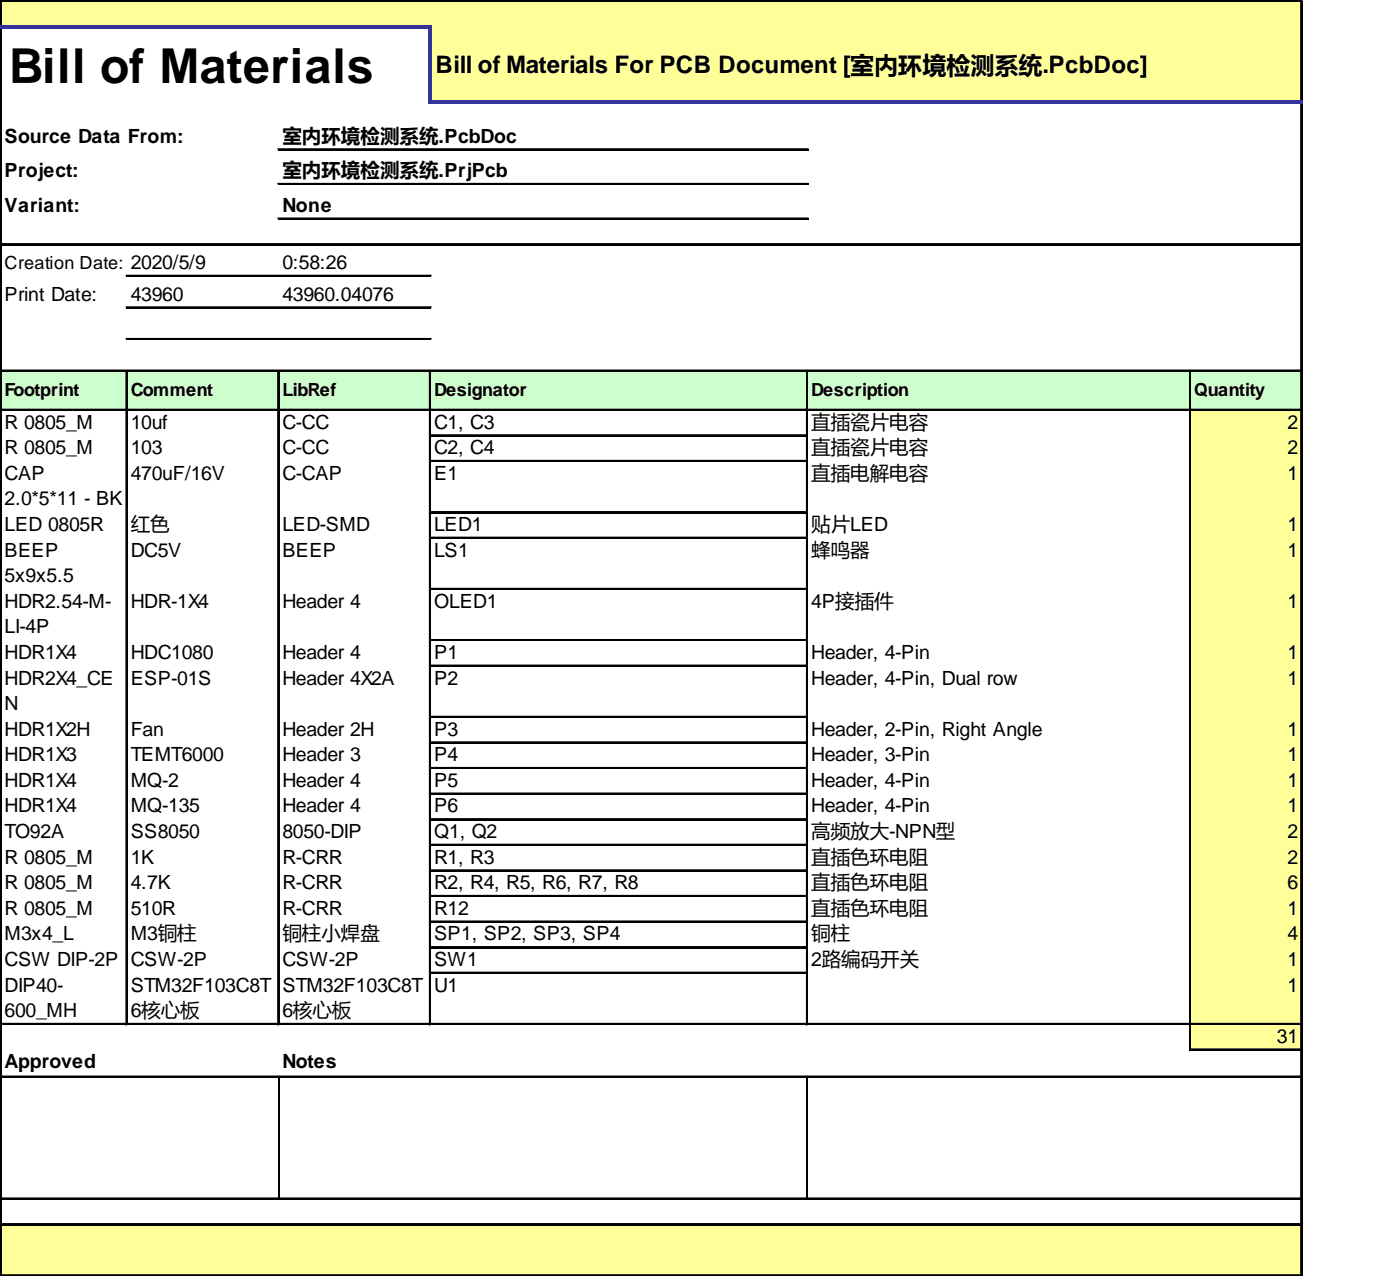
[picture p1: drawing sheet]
<svg xmlns="http://www.w3.org/2000/svg" width="217mm" height="198mm" viewBox="0 0 217 198" stroke-linecap="round" stroke-linejoin="round" font-family="sans-serif">
<defs><g id="words">
<text font-size="7.5" x="1.4" y="12.8">Bill of Materials</text>
<text font-size="3.7" x="67.5" y="11.3">Bill of Materials For PCB Document [室内环境检测系统.PcbDoc]</text>
<g font-size="3">
<text x=".7" y="22.1">Source Data From:</text>
<text x="43.8" y="22.1">室内环境检测系统.PcbDoc</text>
<text x=".7" y="27.4">Project:</text>
<text x="43.8" y="27.4">室内环境检测系统.PrjPcb</text>
<text x=".7" y="32.8">Variant:</text>
<text x="43.8" y="32.8">None</text>
<text x="43.8" y="41.7">0:58:26</text>
<text x=".7" y="46.6">Print Date:</text>
<text x="20.3" y="46.6">43960</text>
<text x="43.8" y="46.6">43960.04076</text>
<text x=".7" y="66.4">R 0805_M</text>
<text x=".7" y="70.3">R 0805_M</text>
<text x="20.3" y="66.4">10uf</text>
<text x="20.3" y="70.3">103</text>
<text x="43.8" y="66.4">C-CC</text>
<text x="43.8" y="70.3">C-CC</text>
<text x="67.3" y="66.4">C1, C3</text>
<text x="67.3" y="70.3">C2, C4</text>
<text x="125.7" y="66.4">直插瓷片电容</text>
<text x="125.7" y="70.3">直插瓷片电容</text>
<text x="199.5" y="66.4">2</text>
<text x="199.5" y="70.3">2</text>
<text x=".7" y="74.3">CAP</text>
<text x="20.3" y="74.3">470uF/16V</text>
<text x="43.8" y="74.3">C-CAP</text>
<text x="67.3" y="74.3">E1</text>
<text x="125.7" y="74.3">直插电解电容</text>
<text x="199.5" y="74.3">1</text>
<text x=".7" y="78.3">2.0*5*11 - BK</text>
<text x=".7" y="82.2">LED 0805R</text>
<text x="20.3" y="82.2">红色</text>
<text x="43.8" y="82.2">LED-SMD</text>
<text x="67.3" y="82.2">LED1</text>
<text x="125.7" y="82.2">贴片LED</text>
<text x="199.5" y="82.2">1</text>
<text x=".7" y="86.2">BEEP</text>
<text x="20.3" y="86.2">DC5V</text>
<text x="43.8" y="86.2">BEEP</text>
<text x="67.3" y="86.2">LS1</text>
<text x="125.7" y="86.2">蜂鸣器</text>
<text x="199.5" y="86.2">1</text>
<text x=".7" y="90.2">5x9x5.5</text>
<text x=".7" y="94.1">HDR2.54-M-</text>
<text x="20.3" y="94.1">HDR-1X4</text>
<text x="43.8" y="94.1">Header 4</text>
<text x="67.3" y="94.1">OLED1</text>
<text x="125.7" y="94.1">4P接插件</text>
<text x="199.5" y="94.1">1</text>
<text x=".7" y="98.1">LI-4P</text>
<text x=".7" y="102">HDR1X4</text>
<text x=".7" y="106">HDR2X4_CE</text>
<text x="20.3" y="102">HDC1080</text>
<text x="20.3" y="106">ESP-01S</text>
<text x="43.8" y="102">Header 4</text>
<text x="43.8" y="106">Header 4X2A</text>
<text x="67.3" y="102">P1</text>
<text x="67.3" y="106">P2</text>
<text x="125.7" y="102">Header, 4-Pin</text>
<text x="125.7" y="106">Header, 4-Pin, Dual row</text>
<text x="199.5" y="102">1</text>
<text x="199.5" y="106">1</text>
<text x=".7" y="110">N</text>
<text x=".7" y="113.9">HDR1X2H</text>
<text x="20.3" y="113.9">Fan</text>
<text x="43.8" y="113.9">Header 2H</text>
<text x="67.3" y="113.9">P3</text>
<text x="125.7" y="113.9">Header, 2-Pin, Right Angle</text>
<text x="199.5" y="113.9">1</text>
<text x=".7" y="117.9">HDR1X3</text>
<text x="20.3" y="117.9">TEMT6000</text>
<text x="43.8" y="117.9">Header 3</text>
<text x="67.3" y="117.9">P4</text>
<text x="125.7" y="117.9">Header, 3-Pin</text>
<text x="199.5" y="117.9">1</text>
<text x=".7" y="121.9">HDR1X4</text>
<text x=".7" y="125.8">HDR1X4</text>
<text x="20.3" y="121.9">MQ-2</text>
<text x="20.3" y="125.8">MQ-135</text>
<text x="43.8" y="121.9">Header 4</text>
<text x="43.8" y="125.8">Header 4</text>
<text x="67.3" y="121.9">P5</text>
<text x="67.3" y="125.8">P6</text>
<text x="125.7" y="121.9">Header, 4-Pin</text>
<text x="125.7" y="125.8">Header, 4-Pin</text>
<text x="199.5" y="121.9">1</text>
<text x="199.5" y="125.8">1</text>
<text x=".7" y="129.8">TO92A</text>
<text x="20.3" y="129.8">SS8050</text>
<text x="43.8" y="129.8">8050-DIP</text>
<text x="67.3" y="129.8">Q1, Q2</text>
<text x="125.7" y="129.8">高频放大-NPN型</text>
<text x="199.5" y="129.8">2</text>
<text x=".7" y="133.7">R 0805_M</text>
<text x=".7" y="137.7">R 0805_M</text>
<text x="20.3" y="133.7">1K</text>
<text x="20.3" y="137.7">4.7K</text>
<text x="43.8" y="133.7">R-CRR</text>
<text x="43.8" y="137.7">R-CRR</text>
<text x="67.3" y="133.7">R1, R3</text>
<text x="67.3" y="137.7">R2, R4, R5, R6, R7, R8</text>
<text x="125.7" y="133.7">直插色环电阻</text>
<text x="125.7" y="137.7">直插色环电阻</text>
<text x="199.5" y="133.7">2</text>
<text x="199.5" y="137.7">6</text>
<text x=".7" y="141.7">R 0805_M</text>
<text x="20.3" y="141.7">510R</text>
<text x="43.8" y="141.7">R-CRR</text>
<text x="67.3" y="141.7">R12</text>
<text x="125.7" y="141.7">直插色环电阻</text>
<text x="199.5" y="141.7">1</text>
<text x=".7" y="145.6">M3x4_L</text>
<text x=".7" y="149.6">CSW DIP-2P</text>
<text x="20.3" y="145.6">M3铜柱</text>
<text x="20.3" y="149.6">CSW-2P</text>
<text x="43.8" y="145.6">铜柱小焊盘</text>
<text x="43.8" y="149.6">CSW-2P</text>
<text x="67.3" y="145.6">SP1, SP2, SP3, SP4</text>
<text x="67.3" y="149.6">SW1</text>
<text x="125.7" y="145.6">铜柱</text>
<text x="125.7" y="149.6">2路编码开关</text>
<text x="199.5" y="145.6">4</text>
<text x="199.5" y="149.6">1</text>
<text x=".7" y="153.6">DIP40-</text>
<text x="20.3" y="153.6">STM32F103C8T</text>
<text x="43.8" y="153.6">STM32F103C8T</text>
<text x="67.3" y="153.6">U1</text>
<text x="199.5" y="153.6">1</text>
<text x=".7" y="157.5">600_MH</text>
<text x="20.3" y="157.5">6核心板</text>
<text x="43.8" y="157.5">6核心板</text>
<text x="197.9" y="161.5">31</text>
<text x=".7" y="165.4">Approved</text>
<text x="43.8" y="165.4">Notes</text>
</g>
<g font-size="2.8">
<text x=".7" y="41.7">Creation Date: 2020/5/9</text>
<text x=".7" y="61.3">Footprint</text>
<text x="20.3" y="61.3">Comment</text>
<text x="43.8" y="61.3">LibRef</text>
<text x="67.3" y="61.3">Designator</text>
<text x="125.7" y="61.3">Description</text>
<text x="185.1" y="61.3">Quantity</text>
</g>
</g></defs>
<g fill="#ff9">
<path d="M.2 .2h201.6v4.2h-201.6z"/>
<path d="M66.6 4.2h135.2v11.9h-135.2z"/>
</g>
<path d="M.2 57.3h201.6v6.3h-201.6z" fill="#cfc"/>
<g fill="#ff9">
<path d="M184.4 63.4h17.4v4.2h-17.4z"/>
<path d="M184.4 67.4h17.4v4.2h-17.4z"/>
<path d="M184.4 71.3h17.4v8.2h-17.4z"/>
<path d="M184.4 79.3h17.4v4.1h-17.4z"/>
<path d="M184.4 83.2h17.4v8.2h-17.4z"/>
<path d="M184.4 91.1h17.4v8.2h-17.4z"/>
<path d="M184.4 99.1h17.4v4.2h-17.4z"/>
<path d="M184.4 103h17.4v8.2h-17.4z"/>
<path d="M184.4 111h17.4v4.2h-17.4z"/>
<path d="M184.4 114.9h17.4v4.2h-17.4z"/>
<path d="M184.4 118.9h17.4v4.2h-17.4z"/>
<path d="M184.4 122.8h17.4v4.2h-17.4z"/>
<path d="M184.4 126.8h17.4v4.2h-17.4z"/>
<path d="M184.4 130.8h17.4v4.2h-17.4z"/>
<path d="M184.4 134.7h17.4v4.2h-17.4z"/>
<path d="M184.4 138.7h17.4v4.2h-17.4z"/>
<path d="M184.4 142.7h17.4v4.2h-17.4z"/>
<path d="M184.4 146.6h17.4v4.2h-17.4z"/>
<path d="M184.4 150.6h17.4v8.1h-17.4z"/>
<path d="M184.4 158.5h17.4v4.2h-17.4z"/>
<path d="M.2 189.5h201.6v8.1h-201.6z"/>
</g>
<path d="M0 0v4M.1 0v4M201.6 .2v15.4M201.7 .2v15.4" fill="none" stroke="#000" stroke-width=".23"/>
<path d="M66.3 4.4h.5v11.7h-.5z" fill="#339"/>
<g fill="none" stroke="#000" stroke-width=".23">
<path d="M.2 0h201.6M0 4.4v193.2M.1 4.4v193.2M.2 .1h201.6M201.6 16.1v181.5M201.7 16.1v181.5M19.6 57.6v101.1M19.7 57.6v101.1M43.1 57.6v101.1M43.2 57.6v101.1M66.6 57.6v101.1M66.7 57.6v101.1"/>
<path d="M125 57.6v101.1M125.1 57.6v101.1M184.4 57.6v105.1M184.5 57.6v105.1M43.2 166.9v18.6M125.1 166.9v18.6"/>
</g>
<g fill="#339">
<path d="M0 4h66.8v.4h-66.8z"/>
<path d="M66.8 15.6h135v.5h-135z"/>
</g>
<g fill="none" stroke="#000" stroke-width=".23">
<path d="M.2 37.8h201.6M.2 37.9h201.6M43.1 23.1h82.1M43.1 23.2h82.1M43.1 28.4h82.1M43.1 28.6h82.1M43.1 33.8h82.1M43.1 33.9h82.1M.2 57.3h201.6M.2 57.5h201.6M19.6 42.7h47.2M19.6 42.8h47.2"/>
<path d="M19.6 47.5h47.2M19.6 47.7h47.2M19.6 52.4h47.2M19.6 52.6h47.2M.2 63.4h201.6M.2 63.5h201.6M66.8 67.4h58.2M66.8 67.5h58.2M66.8 71.3h58.2M66.8 71.4h58.2M66.8 79.3h58.2M66.8 79.4h58.2"/>
<path d="M66.8 83.2h58.2M66.8 83.3h58.2M66.8 91.1h58.2M66.8 91.3h58.2M66.8 99.1h58.2M66.8 99.2h58.2M66.8 103h58.2M66.8 103.1h58.2M66.8 111h58.2M66.8 111.1h58.2M66.8 114.9h58.2M66.8 115h58.2"/>
<path d="M66.8 118.9h58.2M66.8 119h58.2M66.8 122.8h58.2M66.8 123h58.2M66.8 126.8h58.2M66.8 126.9h58.2M66.8 130.8h58.2M66.8 130.9h58.2M66.8 134.7h58.2M66.8 134.8h58.2M66.8 138.7h58.2M66.8 138.8h58.2"/>
<path d="M.2 158.5h201.6M.2 158.6h201.6M66.8 142.7h58.2M66.8 142.8h58.2M66.8 146.6h58.2M66.8 146.7h58.2M66.8 150.6h58.2M66.8 150.7h58.2M.2 166.7h201.6M.2 166.8h201.6M184.6 162.5h17.2M184.6 162.6h17.2"/>
<path d="M.2 185.5h201.6M.2 185.7h201.6M.2 189.5h201.6M.2 189.6h201.6M.2 197.4h201.6"/>
</g>
<path d="M.2 197.5h201.6" fill="none" stroke="#000" stroke-width=".21"/>
<use href="#words"/>
</svg>
